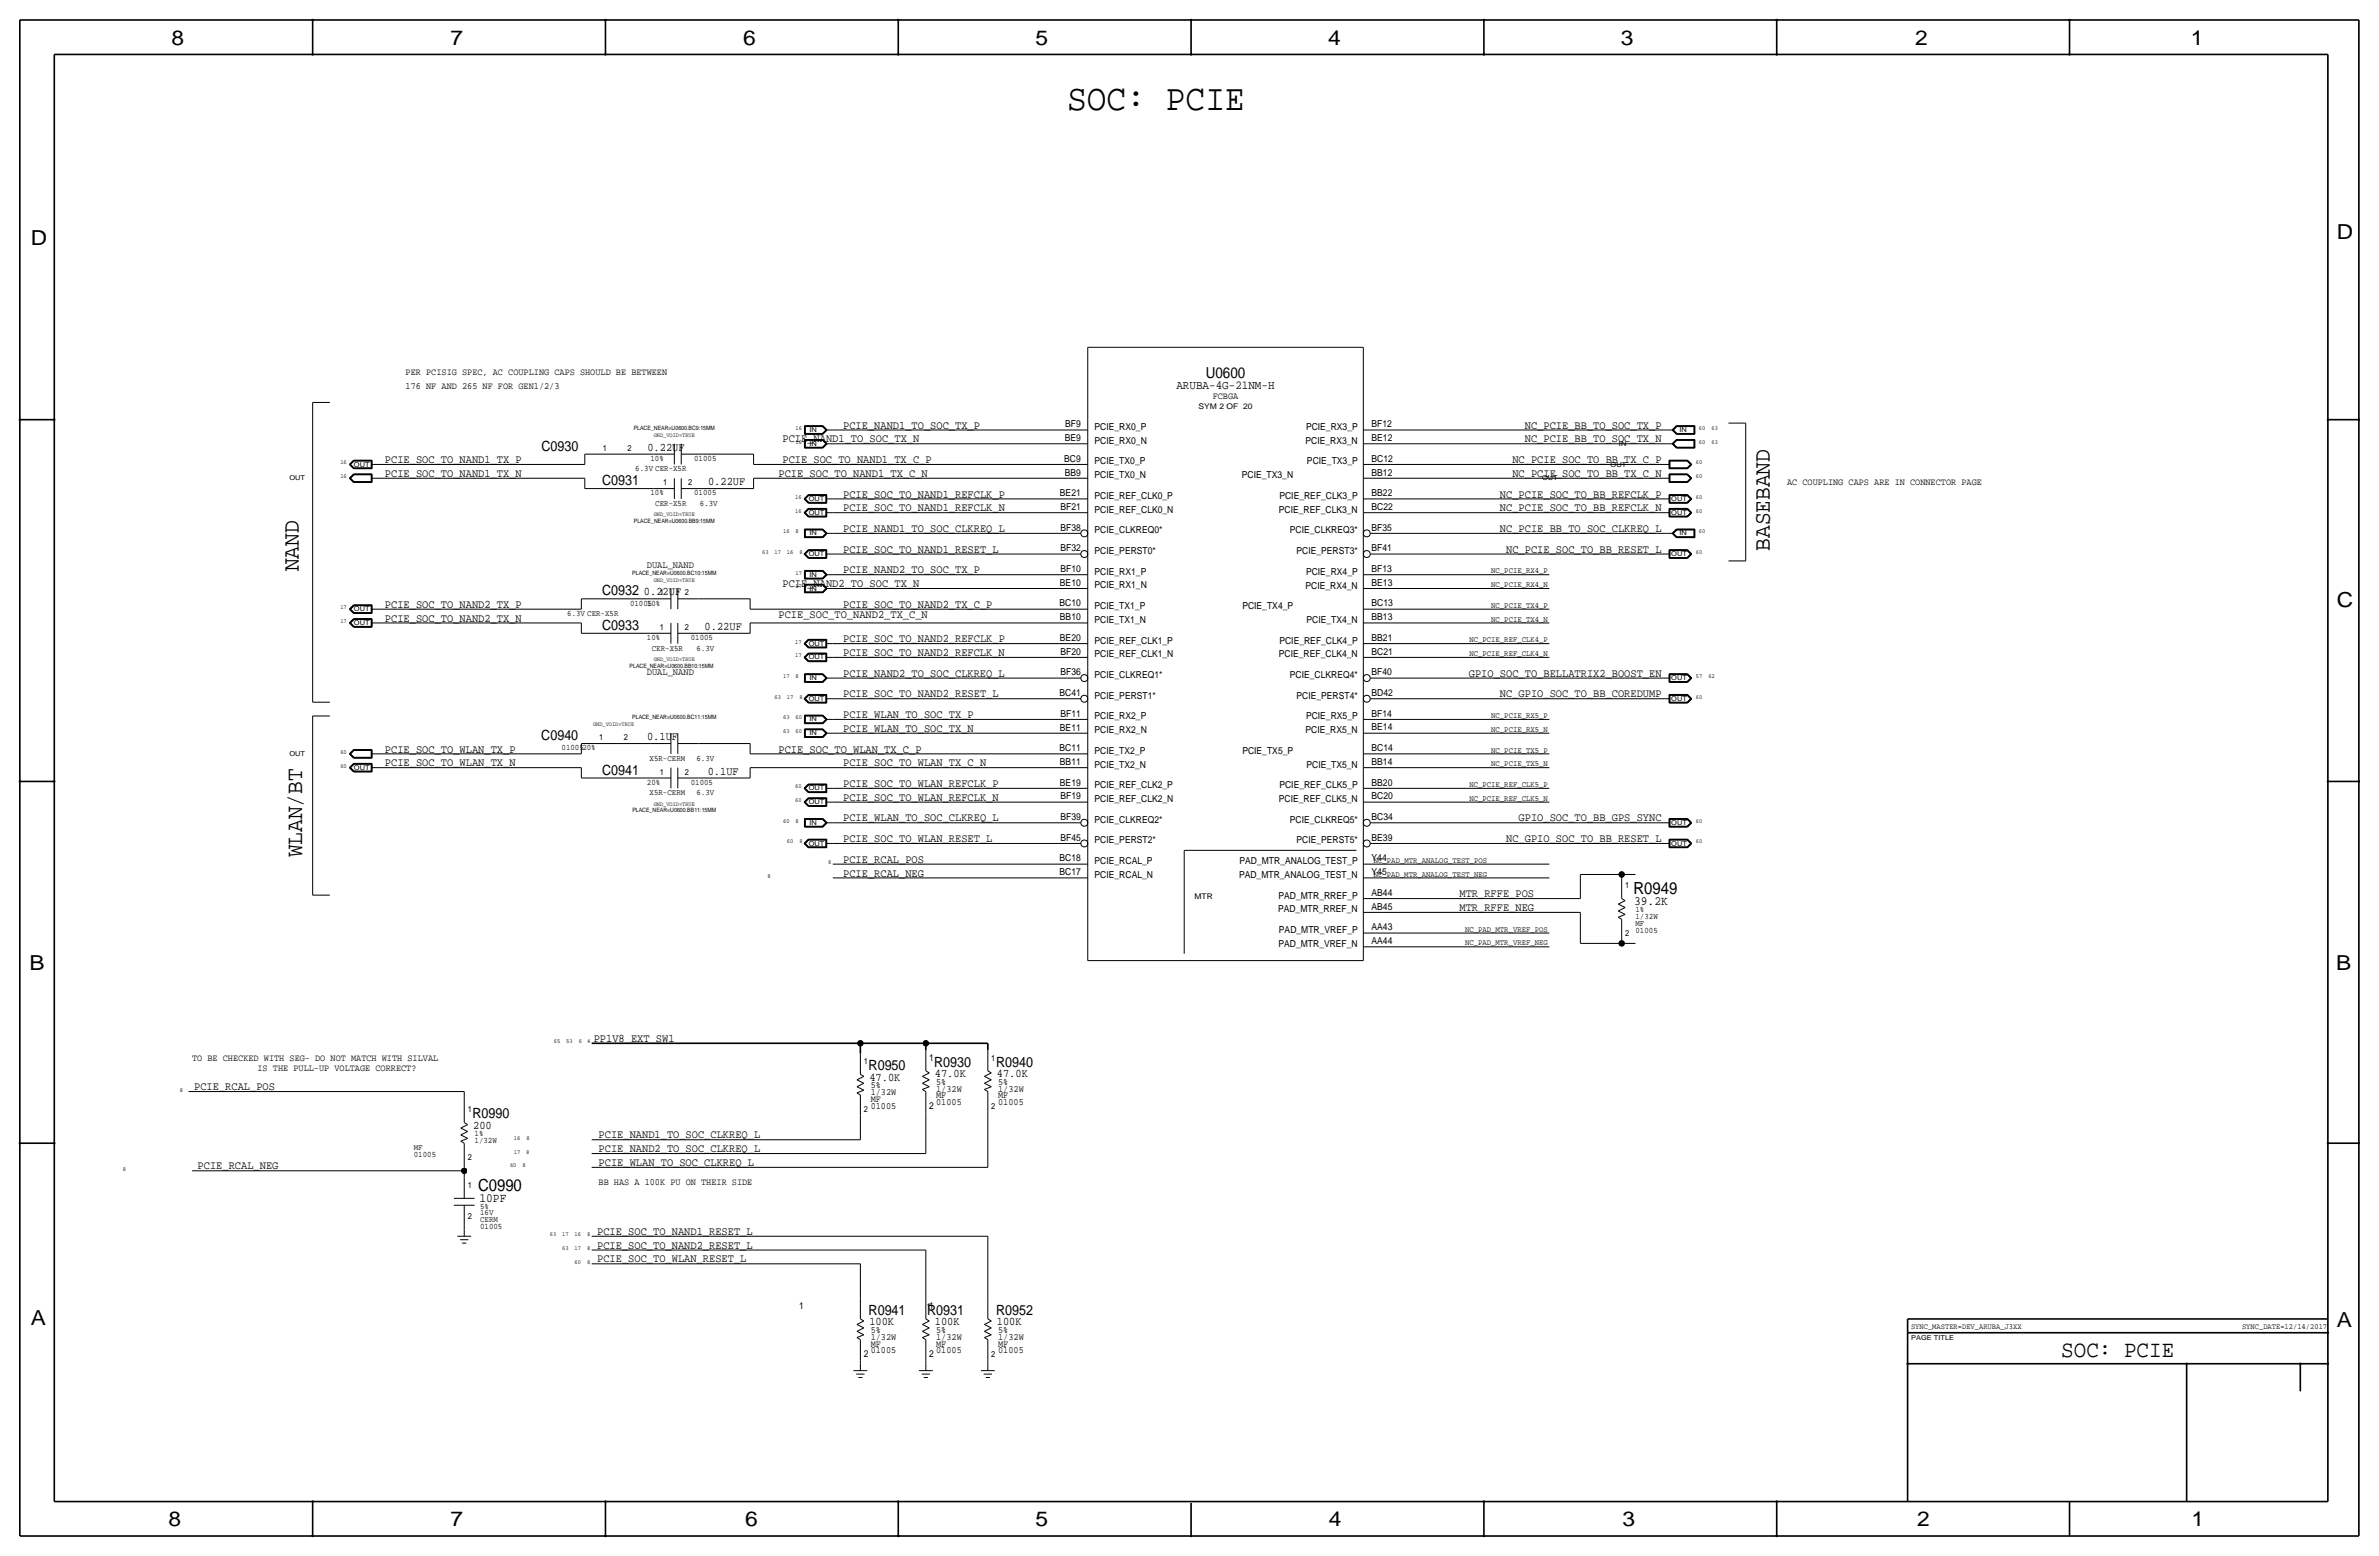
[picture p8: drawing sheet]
<svg xmlns="http://www.w3.org/2000/svg" width="877mm" height="574mm" viewBox="0 0 877 574" stroke-linecap="round" stroke-linejoin="round" font-family="sans-serif">
<defs><g id="words">
<text font-size="13.6" x="393.4" y="40.4">SOC: PCIE</text>
<g font-size="8.7">
<text x="652.5" y="202.9" transform="rotate(-90 652.5 202.9)">BASEBAND</text>
<text x="110.2" y="210.6" transform="rotate(-90 110.2 210.6)">NAND</text>
<text x="111.5" y="316" transform="rotate(-90 111.5 316)">WLAN/BT</text>
</g>
<text font-size="8.6" x="759.9" y="500.1">SOC: PCIE</text>
<g font-size="7.6">
<text x="63.2" y="16.5">8</text>
<text x="166.1" y="16.5">7</text>
<text x="274" y="16.5">6</text>
<text x="381.7" y="16.5">5</text>
<text x="489.7" y="16.5">4</text>
<text x="597.6" y="16.5">3</text>
<text x="706.1" y="16.5">2</text>
<text x="807.7" y="16.5">1</text>
<text x="861.5" y="88.1">D</text>
<text x="11.4" y="90.4">D</text>
<text x="861.5" y="223.8">C</text>
<text x="10.8" y="357.6">B</text>
<text x="861.3" y="357.4">B</text>
<text x="11.3" y="488.4">A</text>
<text x="861.5" y="489.2">A</text>
<text x="62.2" y="562.6">8</text>
<text x="166" y="562.6">7</text>
<text x="274.8" y="562.6">6</text>
<text x="381.7" y="562.6">5</text>
<text x="489.9" y="562.6">4</text>
<text x="598.1" y="562.6">3</text>
<text x="706.8" y="562.6">2</text>
<text x="807.9" y="562.6">1</text>
</g>
<g font-size="6.2">
<text x="602.2" y="329.7">R0949</text>
<text x="176.2" y="439.2">C0990</text>
</g>
<text font-size="5.6" x="444.5" y="139.4">U0600</text>
<g font-size="5.2">
<text x="199.6" y="166.1">C0930</text>
<text x="221.9" y="178.8">C0931</text>
<text x="221.9" y="219.5">C0932</text>
<text x="221.9" y="232.2">C0933</text>
<text x="199.6" y="272.8">C0940</text>
<text x="221.9" y="285.5">C0941</text>
<text x="320.2" y="394.5">R0950</text>
<text x="344.4" y="393.2">R0930</text>
<text x="367.2" y="393.2">R0940</text>
<text x="174.2" y="412.2">R0990</text>
<text x="320.2" y="484.6">R0941</text>
<text x="341.8" y="484.6">R0931</text>
<text x="367.2" y="484.6">R0952</text>
</g>
<g font-size="4.7">
<text x="602.4" y="333.5">39.2K</text>
<text x="176.7" y="443">10PF</text>
</g>
<text font-size="4.5" x="433.7" y="143.3">ARUBA-4G-21NM-H</text>
<g font-size="4.3">
<text x="310.8" y="158">PCIE_NAND1_TO_SOC_TX_P</text>
<text x="562.1" y="158">NC_PCIE_BB_TO_SOC_TX_P</text>
<text x="238.7" y="166.1">0.22UF</text>
<text x="288.5" y="163.1">PCIE_NAND1_TO_SOC_TX_N</text>
<text x="562.1" y="163.1">NC_PCIE_BB_TO_SOC_TX_N</text>
<text x="141.9" y="170.7">PCIE_SOC_TO_NAND1_TX_P</text>
<text x="288.5" y="170.7">PCIE_SOC_TO_NAND1_TX_C_P</text>
<text x="557.6" y="170.7">NC_PCIE_SOC_TO_BB_TX_C_P</text>
<text x="141.9" y="175.8">PCIE_SOC_TO_NAND1_TX_N</text>
<text x="261" y="178.8">0.22UF</text>
<text x="287" y="175.8">PCIE_SOC_TO_NAND1_TX_C_N</text>
<text x="557.6" y="175.8">NC_PCIE_SOC_TO_BB_TX_C_N</text>
<text x="310.8" y="183.4">PCIE_SOC_TO_NAND1_REFCLK_P</text>
<text x="553" y="183.4">NC_PCIE_SOC_TO_BB_REFCLK_P</text>
<text x="310.8" y="188.5">PCIE_SOC_TO_NAND1_REFCLK_N</text>
<text x="553" y="188.5">NC_PCIE_SOC_TO_BB_REFCLK_N</text>
<text x="310.8" y="196.1">PCIE_NAND1_TO_SOC_CLKREQ_L</text>
<text x="553" y="196.1">NC_PCIE_BB_TO_SOC_CLKREQ_L</text>
<text x="310.8" y="203.7">PCIE_SOC_TO_NAND1_RESET_L</text>
<text x="555.3" y="203.7">NC_PCIE_SOC_TO_BB_RESET_L</text>
<text x="310.8" y="211.3">PCIE_NAND2_TO_SOC_TX_P</text>
<text x="237.4" y="219.5">0.22UF</text>
<text x="288.5" y="216.4">PCIE_NAND2_TO_SOC_TX_N</text>
<text x="141.9" y="224">PCIE_SOC_TO_NAND2_TX_P</text>
<text x="287" y="227.8">PCIE_SOC_TO_NAND2_TX_C_N</text>
<text x="310.8" y="224">PCIE_SOC_TO_NAND2_TX_C_P</text>
<text x="141.9" y="229.1">PCIE_SOC_TO_NAND2_TX_N</text>
<text x="259.8" y="232.2">0.22UF</text>
<text x="310.8" y="236.7">PCIE_SOC_TO_NAND2_REFCLK_P</text>
<text x="310.8" y="241.8">PCIE_SOC_TO_NAND2_REFCLK_N</text>
<text x="310.8" y="249.4">PCIE_NAND2_TO_SOC_CLKREQ_L</text>
<text x="541.5" y="249.4">GPIO_SOC_TO_BELLATRIX2_BOOST_EN</text>
<text x="310.8" y="257.1">PCIE_SOC_TO_NAND2_RESET_L</text>
<text x="553" y="257.1">NC_GPIO_SOC_TO_BB_COREDUMP</text>
<text x="310.8" y="269.8">PCIE_WLAN_TO_SOC_TX_N</text>
<text x="310.8" y="264.7">PCIE_WLAN_TO_SOC_TX_P</text>
<text x="238.5" y="272.8">0.1UF</text>
<text x="141.9" y="277.4">PCIE_SOC_TO_WLAN_TX_P</text>
<text x="287" y="277.4">PCIE_SOC_TO_WLAN_TX_C_P</text>
<text x="141.9" y="282.4">PCIE_SOC_TO_WLAN_TX_N</text>
<text x="260.9" y="285.5">0.1UF</text>
<text x="310.8" y="282.5">PCIE_SOC_TO_WLAN_TX_C_N</text>
<text x="310.8" y="290.1">PCIE_SOC_TO_WLAN_REFCLK_P</text>
<text x="310.8" y="295.2">PCIE_SOC_TO_WLAN_REFCLK_N</text>
<text x="310.8" y="302.8">PCIE_WLAN_TO_SOC_CLKREQ_L</text>
<text x="559.9" y="302.8">GPIO_SOC_TO_BB_GPS_SYNC</text>
<text x="310.8" y="310.4">PCIE_SOC_TO_WLAN_RESET_L</text>
<text x="555.3" y="310.4">NC_GPIO_SOC_TO_BB_RESET_L</text>
<text x="310.8" y="323.1">PCIE_RCAL_NEG</text>
<text x="310.8" y="318">PCIE_RCAL_POS</text>
<text x="538.1" y="330.7">MTR_RFFE_POS</text>
<text x="538.1" y="335.8">MTR_RFFE_NEG</text>
<text x="218.9" y="384.1">PP1V8_EXT_SW1</text>
<text x="71.6" y="401.8">PCIE_RCAL_POS</text>
<text x="320.5" y="398.3">47.0K</text>
<text x="344.6" y="397">47.0K</text>
<text x="367.5" y="397">47.0K</text>
<text x="174.4" y="416.1">200</text>
<text x="220.7" y="419.6">PCIE_NAND1_TO_SOC_CLKREQ_L</text>
<text x="220.7" y="424.7">PCIE_NAND2_TO_SOC_CLKREQ_L</text>
<text x="72.8" y="431">PCIE_RCAL_NEG</text>
<text x="220.7" y="429.8">PCIE_WLAN_TO_SOC_CLKREQ_L</text>
<text x="220.2" y="455.2">PCIE_SOC_TO_NAND1_RESET_L</text>
<text x="220.2" y="460.3">PCIE_SOC_TO_NAND2_RESET_L</text>
<text x="220.2" y="465.3">PCIE_SOC_TO_WLAN_RESET_L</text>
<text x="320.5" y="488.4">100K</text>
<text x="344.6" y="488.4">100K</text>
<text x="367.5" y="488.4">100K</text>
</g>
<g font-size="3.6">
<text x="238.5" y="209.3">DUAL_NAND</text>
<text x="238.5" y="248.7">DUAL_NAND</text>
</g>
<g font-size="3.5">
<text x="149.6" y="143.3">176 NF AND 265 NF FOR GEN1/2/3</text>
<text x="149.6" y="138.2">PER PCISIG SPEC, AC COUPLING CAPS SHOULD BE BETWEEN</text>
<text x="447.1" y="147.1">FCBGA</text>
<text x="392.7" y="157.5">BF9</text>
<text x="403.6" y="158.5">PCIE_RX0_P</text>
<text x="481.5" y="158.5">PCIE_RX3_P</text>
<text x="505.7" y="157.5">BF12</text>
<text x="392.5" y="162.6">BE9</text>
<text x="403.6" y="163.6">PCIE_RX0_N</text>
<text x="481.3" y="163.6">PCIE_RX3_N</text>
<text x="505.7" y="162.6">BE12</text>
<text x="392.3" y="170.2">BC9</text>
<text x="403.6" y="171.2">PCIE_TX0_P</text>
<text x="481.8" y="171.2">PCIE_TX3_P</text>
<text x="505.7" y="170.2">BC12</text>
<text x="392.5" y="175.3">BB9</text>
<text x="403.6" y="176.3">PCIE_TX0_N</text>
<text x="457.9" y="176.3">PCIE_TX3_N</text>
<text x="505.7" y="175.3">BB12</text>
<text x="658.8" y="178.8">AC COUPLING CAPS ARE IN CONNECTOR PAGE</text>
<text x="390.8" y="182.9">BE21</text>
<text x="403.6" y="183.9">PCIE_REF_CLK0_P</text>
<text x="471.7" y="183.9">PCIE_REF_CLK3_P</text>
<text x="505.7" y="182.9">BB22</text>
<text x="390.9" y="188">BF21</text>
<text x="403.6" y="189">PCIE_REF_CLK0_N</text>
<text x="471.5" y="189">PCIE_REF_CLK3_N</text>
<text x="505.7" y="188">BC22</text>
<text x="390.9" y="195.6">BF38</text>
<text x="403.6" y="196.6">PCIE_CLKREQ0*</text>
<text x="475.5" y="196.6">PCIE_CLKREQ3*</text>
<text x="505.7" y="195.6">BF35</text>
<text x="390.9" y="203.2">BF32</text>
<text x="505.7" y="203.2">BF41</text>
<text x="403.6" y="204.2">PCIE_PERST0*</text>
<text x="478" y="204.2">PCIE_PERST3*</text>
<text x="390.8" y="215.9">BE10</text>
<text x="390.9" y="210.8">BF10</text>
<text x="403.6" y="211.8">PCIE_RX1_P</text>
<text x="481.5" y="211.8">PCIE_RX4_P</text>
<text x="505.7" y="210.8">BF13</text>
<text x="505.7" y="215.9">BE13</text>
<text x="403.6" y="216.9">PCIE_RX1_N</text>
<text x="481.3" y="216.9">PCIE_RX4_N</text>
<text x="390.6" y="223.5">BC10</text>
<text x="403.6" y="224.5">PCIE_TX1_P</text>
<text x="458" y="224.5">PCIE_TX4_P</text>
<text x="505.7" y="223.5">BC13</text>
<text x="390.8" y="228.6">BB10</text>
<text x="403.6" y="229.6">PCIE_TX1_N</text>
<text x="481.7" y="229.6">PCIE_TX4_N</text>
<text x="505.7" y="228.6">BB13</text>
<text x="390.8" y="236.2">BE20</text>
<text x="403.6" y="237.2">PCIE_REF_CLK1_P</text>
<text x="471.7" y="237.2">PCIE_REF_CLK4_P</text>
<text x="505.7" y="236.2">BB21</text>
<text x="390.9" y="241.3">BF20</text>
<text x="403.6" y="242.3">PCIE_REF_CLK1_N</text>
<text x="471.5" y="242.3">PCIE_REF_CLK4_N</text>
<text x="505.7" y="241.3">BC21</text>
<text x="390.9" y="248.9">BF36</text>
<text x="403.6" y="249.9">PCIE_CLKREQ1*</text>
<text x="475.5" y="249.9">PCIE_CLKREQ4*</text>
<text x="505.7" y="248.9">BF40</text>
<text x="390.6" y="256.6">BC41</text>
<text x="403.6" y="257.5">PCIE_PERST1*</text>
<text x="478" y="257.6">PCIE_PERST4*</text>
<text x="505.7" y="256.6">BD42</text>
<text x="390.8" y="269.3">BE11</text>
<text x="390.9" y="264.2">BF11</text>
<text x="403.6" y="265.2">PCIE_RX2_P</text>
<text x="481.5" y="265.2">PCIE_RX5_P</text>
<text x="505.7" y="264.2">BF14</text>
<text x="505.7" y="269.3">BE14</text>
<text x="403.6" y="270.2">PCIE_RX2_N</text>
<text x="481.3" y="270.3">PCIE_RX5_N</text>
<text x="390.6" y="276.9">BC11</text>
<text x="390.8" y="281.9">BB11</text>
<text x="403.6" y="277.9">PCIE_TX2_P</text>
<text x="458" y="277.9">PCIE_TX5_P</text>
<text x="505.7" y="276.9">BC14</text>
<text x="505.7" y="281.9">BB14</text>
<text x="403.6" y="282.9">PCIE_TX2_N</text>
<text x="481.7" y="283">PCIE_TX5_N</text>
<text x="390.8" y="289.6">BE19</text>
<text x="403.6" y="290.6">PCIE_REF_CLK2_P</text>
<text x="471.7" y="290.6">PCIE_REF_CLK5_P</text>
<text x="505.7" y="289.6">BB20</text>
<text x="390.9" y="294.7">BF19</text>
<text x="403.6" y="295.6">PCIE_REF_CLK2_N</text>
<text x="471.5" y="295.7">PCIE_REF_CLK5_N</text>
<text x="505.7" y="294.7">BC20</text>
<text x="390.9" y="302.3">BF39</text>
<text x="403.6" y="303.3">PCIE_CLKREQ2*</text>
<text x="475.5" y="303.3">PCIE_CLKREQ5*</text>
<text x="505.7" y="302.3">BC34</text>
<text x="390.9" y="309.9">BF45</text>
<text x="403.6" y="310.9">PCIE_PERST2*</text>
<text x="478" y="310.9">PCIE_PERST5*</text>
<text x="505.7" y="309.9">BE39</text>
<text x="390.6" y="317.5">BC18</text>
<text x="505.7" y="317.5">Y44</text>
<text x="390.6" y="322.6">BC17</text>
<text x="403.6" y="323.6">PCIE_RCAL_N</text>
<text x="403.6" y="318.5">PCIE_RCAL_P</text>
<text x="456.8" y="323.6">PAD_MTR_ANALOG_TEST_N</text>
<text x="457" y="318.5">PAD_MTR_ANALOG_TEST_P</text>
<text x="505.7" y="322.6">Y45</text>
<text x="471.3" y="331.2">PAD_MTR_RREF_P</text>
<text x="505.7" y="330.2">AB44</text>
<text x="505.7" y="335.3">AB45</text>
<text x="471.2" y="336.3">PAD_MTR_RREF_N</text>
<text x="471.5" y="343.9">PAD_MTR_VREF_P</text>
<text x="505.7" y="342.9">AA43</text>
<text x="471.3" y="349">PAD_MTR_VREF_N</text>
<text x="505.7" y="348">AA44</text>
<text x="70.8" y="390.9">TO BE CHECKED WITH SEG- DO NOT MATCH WITH SILVAL</text>
<text x="94.9" y="394.7">IS THE PULL-UP VOLTAGE CORRECT?</text>
<text x="342.6" y="390.9">1</text>
<text x="321" y="401.1">5%</text>
<text x="345.1" y="399.8">5%</text>
<text x="368" y="399.8">5%</text>
<text x="321" y="403.6">1/32W</text>
<text x="321" y="406.1">MF</text>
<text x="345.1" y="402.3">1/32W</text>
<text x="345.1" y="404.9">MF</text>
<text x="345.1" y="407.4">01005</text>
<text x="368" y="407.4">01005</text>
<text x="368" y="404.9">MF</text>
<text x="368" y="402.3">1/32W</text>
<text x="321" y="408.7">01005</text>
<text x="342.6" y="408.7">2</text>
<text x="220.7" y="436.6">BB HAS A 100K PU ON THEIR SIDE</text>
<text x="294.6" y="482.3">1</text>
<text x="342.6" y="482.3">1</text>
<text x="321" y="491.2">5%</text>
<text x="345.1" y="491.2">5%</text>
<text x="368" y="491.2">5%</text>
<text x="321" y="496.3">MF</text>
<text x="321" y="493.8">1/32W</text>
<text x="345.1" y="496.3">MF</text>
<text x="345.1" y="493.8">1/32W</text>
<text x="368" y="493.8">1/32W</text>
<text x="368" y="496.3">MF</text>
<text x="318.5" y="500.1">2</text>
<text x="321" y="498.9">01005</text>
<text x="342.6" y="500.1">2</text>
<text x="345.1" y="498.9">01005</text>
<text x="368" y="498.9">01005</text>
</g>
<g font-size="3.1">
<text x="222.2" y="166.1">1</text>
<text x="231.3" y="166.1">2</text>
<text x="234.2" y="173.7">6.3V CER-X5R</text>
<text x="239.8" y="169.9">10%</text>
<text x="255.9" y="169.9">01005</text>
<text x="244.5" y="178.8">1</text>
<text x="253.7" y="178.8">2</text>
<text x="239.8" y="182.6">10%</text>
<text x="255.9" y="182.6">01005</text>
<text x="241.6" y="186.4">CER-X5R</text>
<text x="258" y="186.4">6.3V</text>
<text x="243.3" y="219.5">1</text>
<text x="252.4" y="219.5">2</text>
<text x="209.1" y="227.1">6.3V CER-X5R</text>
<text x="232.3" y="223.3">01005</text>
<text x="238.5" y="223.3">10%</text>
<text x="243.3" y="232.2">1</text>
<text x="252.4" y="232.2">2</text>
<text x="238.5" y="236">10%</text>
<text x="240.3" y="239.8">CER-X5R</text>
<text x="254.7" y="236">01005</text>
<text x="256.7" y="239.8">6.3V</text>
<text x="220.9" y="272.8">1</text>
<text x="230" y="272.8">2</text>
<text x="207" y="276.6">0100520%</text>
<text x="239.5" y="280.4">X5R-CERM</text>
<text x="256.7" y="280.4">6.3V</text>
<text x="243.3" y="285.5">1</text>
<text x="252.4" y="285.5">2</text>
<text x="238.5" y="289.3">20%</text>
<text x="239.5" y="293.1">X5R-CERM</text>
<text x="254.7" y="289.3">01005</text>
<text x="256.7" y="293.1">6.3V</text>
<text x="599.1" y="327.4">1</text>
<text x="602.9" y="341.4">MF</text>
<text x="602.9" y="338.8">1/32W</text>
<text x="602.9" y="336.3">1%</text>
<text x="599.1" y="345.2">2</text>
<text x="602.9" y="343.9">01005</text>
<text x="318.5" y="392.2">1</text>
<text x="365.5" y="390.9">1</text>
<text x="172.4" y="410">1</text>
<text x="318.5" y="410">2</text>
<text x="365.5" y="408.7">2</text>
<text x="175" y="418.8">1%</text>
<text x="152.6" y="423.9">MF</text>
<text x="175" y="421.4">1/32W</text>
<text x="152.6" y="426.5">01005</text>
<text x="172.4" y="427.7">2</text>
<text x="172.4" y="437.9">1</text>
<text x="172.4" y="449.3">2</text>
<text x="177" y="447.8">16V</text>
<text x="177" y="445.5">5%</text>
<text x="177" y="450.3">CERM</text>
<text x="177" y="452.9">01005</text>
<text x="341.6" y="482.3">1</text>
<text x="365.5" y="500.1">2</text>
</g>
<g font-size="3">
<text x="549.8" y="211.3">NC_PCIE_RX4_P</text>
<text x="549.8" y="216.4">NC_PCIE_RX4_N</text>
<text x="549.8" y="224">NC_PCIE_TX4_P</text>
<text x="549.8" y="229.1">NC_PCIE_TX4_N</text>
<text x="541.7" y="236.7">NC_PCIE_REF_CLK4_P</text>
<text x="541.7" y="241.8">NC_PCIE_REF_CLK4_N</text>
<text x="549.8" y="264.7">NC_PCIE_RX5_P</text>
<text x="549.8" y="269.7">NC_PCIE_RX5_N</text>
<text x="549.8" y="277.4">NC_PCIE_TX5_P</text>
<text x="549.8" y="282.4">NC_PCIE_TX5_N</text>
<text x="541.7" y="290.1">NC_PCIE_REF_CLK5_P</text>
<text x="541.7" y="295.1">NC_PCIE_REF_CLK5_N</text>
<text x="506.5" y="323.1">NC_PAD_MTR_ANALOG_TEST_NEG</text>
<text x="506.5" y="318">NC_PAD_MTR_ANALOG_TEST_POS</text>
<text x="540.1" y="343.4">NC_PAD_MTR_VREF_POS</text>
<text x="540.1" y="348.5">NC_PAD_MTR_VREF_NEG</text>
</g>
<g font-size="2.9">
<text x="441.8" y="150.9">SYM 2 OF 20</text>
<text x="440.4" y="331.2">MTR</text>
<text x="704.5" y="490">SYNC_MASTER=DEV_ARUBA_J3XX</text>
<text x="826.6" y="490">SYNC_DATE=12/14/2017</text>
</g>
<g font-size="2.5">
<text x="298.4" y="159.3">IN</text>
<text x="619.2" y="159.3">IN</text>
<text x="298.4" y="164.3">IN</text>
<text x="596.9" y="164.3">IN</text>
<text x="130.5" y="172">OUT</text>
<text x="593.8" y="172">OUT</text>
<text x="106.7" y="177">OUT</text>
<text x="568.5" y="177">OUT</text>
<text x="298.1" y="184.7">OUT</text>
<text x="616.2" y="184.7">OUT</text>
<text x="298.1" y="189.7">OUT</text>
<text x="616.2" y="189.7">OUT</text>
<text x="298.4" y="197.4">IN</text>
<text x="619.2" y="197.4">IN</text>
<text x="298.1" y="205">OUT</text>
<text x="616.2" y="205">OUT</text>
<text x="298.4" y="212.6">IN</text>
<text x="298.4" y="217.7">IN</text>
<text x="130.5" y="225.3">OUT</text>
<text x="130.5" y="230.4">OUT</text>
<text x="298.1" y="238">OUT</text>
<text x="298.1" y="243.1">OUT</text>
<text x="298.4" y="250.7">IN</text>
<text x="616.2" y="250.7">OUT</text>
<text x="298.1" y="258.3">OUT</text>
<text x="616.2" y="258.3">OUT</text>
<text x="298.4" y="265.9">IN</text>
<text x="298.4" y="271">IN</text>
<text x="106.7" y="278.6">OUT</text>
<text x="130.5" y="283.7">OUT</text>
<text x="298.1" y="291.3">OUT</text>
<text x="298.1" y="296.4">OUT</text>
<text x="298.4" y="304">IN</text>
<text x="616.2" y="304">OUT</text>
<text x="298.1" y="311.7">OUT</text>
<text x="616.2" y="311.7">OUT</text>
<text x="704.5" y="493.8">PAGE TITLE</text>
</g>
<g font-size="2.3">
<text x="293.3" y="158.5">16</text>
<text x="626.4" y="158.5">60</text>
<text x="630.9" y="158.5">63</text>
<text x="293.3" y="163.6">16</text>
<text x="626.4" y="163.6">60</text>
<text x="630.9" y="163.6">63</text>
<text x="125.5" y="171.2">16</text>
<text x="625.2" y="171.2">60</text>
<text x="125.5" y="176.3">16</text>
<text x="625.2" y="176.3">60</text>
<text x="293.1" y="183.9">16</text>
<text x="625.2" y="183.9">60</text>
<text x="293.1" y="189">16</text>
<text x="625.2" y="189">60</text>
<text x="288.7" y="196.6">16</text>
<text x="293.3" y="196.6">8</text>
<text x="626.4" y="196.6">60</text>
<text x="281" y="204.2">63</text>
<text x="285.5" y="204.2">17</text>
<text x="290.1" y="204.2">16</text>
<text x="294.7" y="204.2">8</text>
<text x="625.2" y="204.2">60</text>
<text x="293.3" y="211.8">17</text>
<text x="293.3" y="216.9">17</text>
<text x="125.5" y="224.5">17</text>
<text x="125.5" y="229.6">17</text>
<text x="293.1" y="237.2">17</text>
<text x="293.1" y="242.3">17</text>
<text x="288.7" y="249.9">17</text>
<text x="293.3" y="249.9">8</text>
<text x="625.2" y="249.9">57</text>
<text x="629.8" y="249.9">62</text>
<text x="285.5" y="257.6">63</text>
<text x="290.1" y="257.6">17</text>
<text x="294.7" y="257.6">8</text>
<text x="625.2" y="257.6">60</text>
<text x="288.7" y="265.2">63</text>
<text x="293.3" y="265.2">60</text>
<text x="288.7" y="270.3">63</text>
<text x="293.3" y="270.3">60</text>
<text x="125.5" y="277.9">60</text>
<text x="125.5" y="283">60</text>
<text x="293.1" y="290.6">60</text>
<text x="293.1" y="295.7">60</text>
<text x="288.7" y="303.3">60</text>
<text x="293.3" y="303.3">8</text>
<text x="625.2" y="303.3">60</text>
<text x="290.1" y="310.9">60</text>
<text x="294.7" y="310.9">8</text>
<text x="625.2" y="310.9">60</text>
<text x="282.9" y="323.6">8</text>
<text x="305.3" y="318.5">8</text>
<text x="204.2" y="384.6">65</text>
<text x="208.8" y="384.6">53</text>
<text x="213.4" y="384.6">6</text>
<text x="216.4" y="384.6">4</text>
<text x="66.3" y="402.3">8</text>
<text x="189.5" y="425.2">17</text>
<text x="189.5" y="420.1">16</text>
<text x="194" y="425.2">8</text>
<text x="194.1" y="420.1">8</text>
<text x="45.3" y="431.5">8</text>
<text x="188" y="430.3">60</text>
<text x="192.6" y="430.3">8</text>
<text x="202.7" y="455.7">63</text>
<text x="207.3" y="455.7">17</text>
<text x="211.8" y="455.7">16</text>
<text x="216.4" y="455.7">8</text>
<text x="207.3" y="460.8">63</text>
<text x="211.8" y="460.8">17</text>
<text x="216.4" y="460.8">8</text>
<text x="211.8" y="465.8">60</text>
<text x="216.4" y="465.8">8</text>
</g>
<g font-size="2.2">
<text x="233.6" y="158.5">PLACE_NEAR=U0600.BC9:15MM</text>
<text x="241" y="161">GND_VOID=TRUE</text>
<text x="241" y="190.2">GND_VOID=TRUE</text>
<text x="233.7" y="192.8">PLACE_NEAR=U0600.BB9:15MM</text>
<text x="233.1" y="211.8">PLACE_NEAR=U0600.BC10:15MM</text>
<text x="241" y="214.4">GND_VOID=TRUE</text>
<text x="241" y="243.6">GND_VOID=TRUE</text>
<text x="232.1" y="246.1">PLACE_NEAR=U0600.BB10:15MM</text>
<text x="218.7" y="267.7">GND_VOID=TRUE</text>
<text x="233.1" y="265.2">PLACE_NEAR=U0600.BC11:15MM</text>
<text x="233.1" y="299.5">PLACE_NEAR=U0600.BB11:15MM</text>
<text x="241" y="296.9">GND_VOID=TRUE</text>
</g>
</g></defs>
<g fill="none" stroke="#000" stroke-width=".6" stroke-linecap="butt">
<path d="M7.3 7.4v558.8zM7.3 7.4h862.3zM115.3 7.4v12.7zM223.2 7.4v12.7zM331.2 7.4v12.7zM439.1 7.4v12.7zM547.1 7.4v12.7zM655 7.4v12.7zM763 7.4v12.7zM869.6 7.4v558.8zM20 20.1v533.4zM20 20.1h838.2z"/>
<path d="M858.2 20.1v533.4zM7.3 154.7h12.7zM858.2 154.7h11.4zM7.3 288h12.7zM858.2 288h11.4zM218.1 384.6h99.1zM317.2 384.6v3.8zM317.2 384.6h24.1zM341.3 384.6h22.9zM341.3 384.6v2.5zM364.2 384.6v2.5zM7.3 421.4h12.7z"/>
<path d="M858.2 421.4h11.4zM703.3 491.2h154.9zM703.3 486.2v5zM703.3 486.2h154.9zM703.3 491.2v62.3zM703.3 502.7h154.9zM806.1 502.7v50.8zM848.1 502.7v10.1zM20 553.5h838.2zM115.3 553.5v12.7zM223.2 553.5v12.7zM331.2 553.5v12.7z"/>
<path d="M439.1 554v12.2zM547.1 553.5v12.7zM655 553.5v12.7zM763 553.5v12.7zM7.3 566.2h862.3z"/>
</g>
<g fill="none" stroke="#000" stroke-width=".37">
<path d="M401 128h101.6zM401 128v226.1zM502.6 128v226.1zM115.3 148.3h6.3zM115.3 148.3v110.5zM296.6 156.9v3.2zM296.6 156.9h6.8zM296.7 157h6.6zM296.7 157v3zM296.7 160h6.6zM296.8 157.1v2.8zM296.8 159.9h6.5z"/>
<path d="M296.8 157.1h6.5zM296.9 157.2h6.3zM296.9 157.2v2.6zM296.9 159.8h6.3zM303.2 157.2l1.3 1.3zM303.3 159.9l1.3-1.4zM303.3 157.1l1.3 1.4zM303.3 160l1.5-1.5zM303.3 157l1.5 1.5zM303.4 156.9l1.6 1.6zM304.5 158.5h2.5zM304.5 158.5l-1.3 1.3z"/>
<path d="M307 158.5h86.4zM393.4 158.5h7.6zM502.6 158.5h7.6zM510.2 158.5h104.2zM614.4 158.5h2.5zM616.5 158.5l1.5 1.6zM616.6 158.5l1.5-1.5zM616.6 158.5l1.5 1.5zM616.8 158.5l1.3-1.4zM616.8 158.5l1.3 1.4zM616.9 158.5l1.3 1.3zM616.9 158.5l1.3-1.3z"/>
<path d="M618 156.9h6.8zM618 156.9l-1.5 1.6zM618.1 160h6.6zM618.1 157h6.6zM618.1 159.9h6.5zM618.1 157.1h6.5zM618.2 157.2h6.3zM618.2 159.8h6.3zM624.5 157.2v2.6zM624.6 157.1v2.8zM624.7 157v3zM624.8 156.9v3.2z"/>
<path d="M637.2 156h6.4zM643.6 156v50.8zM128.8 176.3l1.6 1.5zM128.8 171.2l1.6 1.6zM128.8 176.3l1.6-1.6zM128.8 171.2l1.6-1.6zM128.9 176.3l1.5-1.5zM128.9 171.2l1.5-1.5zM128.9 176.3l1.5 1.5zM128.9 171.2l1.5 1.5zM129.1 176.3l1.4-1.4zM129.1 171.2l1.4-1.4z"/>
<path d="M129.1 176.3l1.4 1.3zM129.1 171.2l1.4 1.4zM129.2 176.3l1.3-1.3zM129.2 171.2l1.3-1.3zM129.2 176.3l1.3 1.2zM129.2 171.2l1.3 1.3zM130.4 177.8h6.8zM130.4 172.8h6.8zM130.4 174.7h6.8zM130.4 169.6h6.8zM130.4 177.8h6.7zM130.4 172.7h6.7z"/>
<path d="M130.4 174.8h6.7zM130.4 169.7h6.7zM130.5 174.9h6.5zM130.5 169.8h6.5zM130.5 177.6h6.5zM130.5 172.6h6.5zM130.5 175h6.4zM130.5 177.5h6.4zM130.5 169.9h6.4zM130.5 172.5h6.4zM136.9 176.3h2.5zM136.9 171.2h2.5z"/>
<path d="M136.9 175v2.5zM136.9 169.9v2.6zM137 174.9v2.7zM137 169.8v2.8zM137.1 174.8v2.9zM137.1 169.7v3zM137.2 174.7v3.2zM137.2 169.6v3.2zM139.4 176.3h76.2zM139.4 171.2h76.2zM215.6 176.3v3.8zM215.6 167.4h25.4z"/>
<path d="M215.6 167.4v3.8zM241 167.4h7.6zM248.6 176.3v7.6zM248.6 163.6v7.6zM251.2 176.3v7.6zM251.2 163.6v7.6zM251.2 167.4h7.6zM258.8 167.4h19zM277.8 171.2h115.6zM277.8 167.4v3.8zM277.8 176.3v3.8zM277.8 176.3h115.6z"/>
<path d="M296.6 162v3.2zM296.6 165.1h6.8zM296.6 160.1h6.8zM296.6 162h6.8zM296.7 162.1h6.6zM296.7 162.1v2.9zM296.7 165.1h6.6zM296.8 162.2v2.7zM296.8 164.9h6.5zM296.8 162.2h6.5zM296.9 162.3h6.3zM296.9 162.3v2.5z"/>
<path d="M296.9 164.8h6.3zM303.2 162.3l1.3 1.3zM303.2 164.8l1.3-1.2zM303.3 164.9l1.3-1.3zM303.3 162.2l1.3 1.4zM303.3 165.1l1.5-1.5zM303.3 162.1l1.5 1.5zM303.4 162l1.6 1.6zM303.4 165.1l1.6-1.5zM303.4 160.1l1.6-1.6zM304.5 163.6h2.5zM307 163.6h86.4z"/>
<path d="M393.4 176.3h7.6zM393.4 171.2h7.6zM393.4 163.6h7.6zM502.6 163.6h7.6zM502.6 171.2h7.6zM502.6 176.3h7.6zM510.2 176.3h102.9zM510.2 171.2h102.9zM510.2 163.6h104.2zM613.1 171.2h2.5zM613.1 176.3h2.5zM614.4 163.6h2.5z"/>
<path d="M615.3 172.8h6.8zM615.3 169.6v3.2zM615.3 177.8h6.8zM615.3 174.7v3.2zM615.3 169.6h6.8zM615.3 174.7h6.8zM615.4 169.7h6.7zM615.4 174.8h6.7zM615.4 169.7v3zM615.4 172.7h6.7zM615.4 174.8v2.9zM615.4 177.8h6.7z"/>
<path d="M615.5 169.8h6.5zM615.5 174.9h6.5zM615.5 169.8v2.8zM615.5 172.6h6.5zM615.5 174.9v2.7zM615.5 177.6h6.5zM615.6 169.9h6.4zM615.6 175h6.4zM615.6 169.9v2.6zM615.6 172.5h6.4zM615.6 175v2.5zM615.6 177.5h6.4z"/>
<path d="M616.5 163.6l1.5 1.5zM616.6 163.6l1.5-1.5zM616.6 163.6l1.5 1.5zM616.8 163.6l1.3-1.4zM616.8 163.6l1.3 1.3zM616.9 163.6l1.3 1.2zM616.9 163.6l1.3-1.3zM618 162h6.8zM618 162l-1.5 1.6zM618 165.1h6.8zM618 160.1h6.8zM618.1 165.1h6.6z"/>
<path d="M618.1 162.1h6.6zM618.1 164.9h6.5zM618.1 162.2h6.5zM618.2 162.3h6.3zM618.2 164.8h6.3zM622 169.9l1.3 1.3zM622 175l1.3 1.3zM622 172.5l1.3-1.3zM622 177.5l1.3-1.2zM622 172.6l1.4-1.4zM622 177.6l1.4-1.3zM622 169.8l1.4 1.4z"/>
<path d="M622 174.9l1.4 1.4zM622.1 172.7l1.5-1.5zM622.1 177.8l1.5-1.5zM622.1 169.7l1.5 1.5zM622.1 174.8l1.5 1.5zM622.1 169.6l1.6 1.6zM622.1 174.7l1.6 1.6zM622.1 172.8l1.6-1.6zM623.7 176.3l-1.6 1.5zM624.5 162.3v2.5zM624.6 162.2v2.7zM624.7 162.1v2.9z"/>
<path d="M624.8 162v3.2zM215.6 180.1h25.4zM241 180.1h7.6zM251.2 180.1h7.6zM258.8 180.1h19zM296.4 189l1.6 1.5zM296.4 183.9l1.6 1.6zM296.4 189l1.6-1.6zM296.4 183.9l1.6-1.6zM296.6 195v3.2zM296.6 198.2h6.8zM296.6 189l1.4-1.5z"/>
<path d="M296.6 183.9l1.4-1.5zM296.6 195h6.8zM296.6 189l1.4 1.5zM296.6 183.9l1.4 1.5zM296.7 195.1h6.6zM296.7 195.1v3zM296.7 198.1h6.6zM296.7 189l1.4-1.4zM296.7 183.9l1.4-1.4zM296.7 189l1.4 1.3zM296.7 183.9l1.4 1.4zM296.8 195.2v2.8z"/>
<path d="M296.8 198h6.5zM296.8 195.2h6.5zM296.9 189l1.2 1.2zM296.9 183.9l1.2 1.3zM296.9 195.3h6.3zM296.9 195.3v2.6zM296.9 197.9h6.3zM296.9 189l1.2-1.3zM298 187.4h6.8zM298 182.3h6.8zM298 190.5h6.8zM298 185.5h6.8z"/>
<path d="M298 190.5h6.7zM298 185.4h6.7zM298 187.5h6.7zM298 182.4h6.7zM298.1 187.6h6.5zM298.1 182.5h6.5zM298.1 190.3h6.5zM298.1 185.3h6.5zM298.1 190.2h6.4zM298.1 185.2h6.4zM298.1 187.7h6.4zM298.1 182.6h6.4z"/>
<path d="M298.1 182.6l-1.2 1.3zM303.2 195.3l1.3 1.3zM303.2 197.9l1.3-1.3zM303.3 198l1.3-1.4zM303.3 195.2l1.3 1.4zM303.3 198.1l1.5-1.5zM303.3 195.1l1.5 1.5zM303.4 195l1.6 1.6zM303.4 198.2l1.6-1.6zM304.5 187.7v2.5zM304.5 182.6v2.6zM304.5 196.6h2.5z"/>
<path d="M304.5 189h2.5zM304.5 183.9h2.5zM304.6 187.6v2.7zM304.6 182.5v2.8zM304.7 187.5v2.9zM304.7 182.4v3zM304.8 187.4v3.2zM304.8 182.3v3.2zM307 183.9h86.4zM307 196.6h86.4zM307 189h86.4zM393.4 189h7.6z"/>
<path d="M393.4 196.6h5.1zM393.4 183.9h7.6zM502.6 189h7.6zM502.6 183.9h7.6zM505.2 196.6h5zM510.2 183.9h102.9zM510.2 189h102.9zM510.2 196.6h104.2zM613.1 183.9h2.5zM613.1 189h2.5zM614.4 196.6h2.5zM615.3 185.5h6.8z"/>
<path d="M615.3 182.3v3.2zM615.3 190.5h6.8zM615.3 187.4v3.2zM615.3 182.3h6.8zM615.3 187.4h6.8zM615.4 182.4h6.7zM615.4 187.5h6.7zM615.4 182.4v3zM615.4 185.4h6.7zM615.4 187.5v2.9zM615.4 190.5h6.7zM615.5 182.5h6.5z"/>
<path d="M615.5 187.6h6.5zM615.5 182.5v2.8zM615.5 185.3h6.5zM615.5 187.6v2.7zM615.5 190.3h6.5zM615.6 182.6h6.4zM615.6 187.7h6.4zM615.6 182.6v2.6zM615.6 185.2h6.4zM615.6 187.7v2.5zM615.6 190.2h6.4zM616.5 196.6l1.5 1.6z"/>
<path d="M616.5 196.6l1.5-1.6zM616.6 196.6l1.5-1.5zM616.6 196.6l1.5 1.5zM616.8 196.6l1.3 1.4zM616.9 196.6l1.3 1.3zM616.9 196.6l1.3-1.3zM618 195h6.8zM618 198.2h6.8zM618.1 198.1h6.6zM618.1 195.1h6.6zM618.1 198h6.5zM618.1 195.2l-1.3 1.4z"/>
<path d="M618.1 195.2h6.5zM618.2 195.3h6.3zM618.2 197.9h6.3zM622 182.6l1.3 1.3zM622 187.7l1.3 1.3zM622 185.2l1.3-1.3zM622 190.2l1.3-1.2zM622 185.3l1.4-1.4zM622 182.5l1.4 1.4zM622 187.6l1.4 1.4zM622.1 185.4l1.5-1.5zM622.1 190.5l1.5-1.5z"/>
<path d="M622.1 182.4l1.5 1.5zM622.1 187.5l1.5 1.5zM622.1 182.3l1.6 1.6zM622.1 187.4l1.6 1.6zM623.4 189l-1.4 1.3zM623.7 183.9l-1.6 1.6zM623.7 189l-1.6 1.5zM624.5 195.3v2.6zM624.6 195.2v2.8zM624.7 195.1v3zM624.8 195v3.2zM247.3 216.9v7.6z"/>
<path d="M249.9 216.9v7.6zM296.4 204.2l1.6 1.6zM296.4 204.2l1.6-1.6zM296.6 210.3v3.1zM296.6 213.4h6.8zM296.6 215.3v3.2zM296.6 218.5h6.8zM296.6 204.2l1.4-1.5zM296.6 210.3h6.8zM296.6 215.3h6.8zM296.6 204.2l1.4 1.5zM296.7 210.4h6.6z"/>
<path d="M296.7 215.4h6.6zM296.7 210.4v2.9zM296.7 213.3h6.6zM296.7 215.4v3zM296.7 218.4h6.6zM296.7 204.2l1.4-1.4zM296.7 204.2l1.4 1.4zM296.8 210.5v2.7zM296.8 213.2h6.5zM296.8 215.5v2.8zM296.8 218.3h6.5zM296.8 210.5h6.5z"/>
<path d="M296.8 215.5h6.5zM296.9 204.2l1.2 1.3zM296.9 210.6h6.3zM296.9 210.6v2.5zM296.9 213.1h6.3zM296.9 215.6h6.3zM296.9 215.6v2.6zM296.9 218.2h6.3zM296.9 204.2l1.2-1.3zM298 202.6h6.8zM298 205.8h6.8zM298 205.7h6.7z"/>
<path d="M298 202.7h6.7zM298.1 202.8h6.5zM298.1 205.6h6.5zM298.1 205.5h6.4zM298.1 202.9h6.4zM303.2 210.6l1.3 1.2zM303.2 215.6l1.3 1.3zM303.3 213.2l1.3-1.4zM303.3 218.3l1.3-1.4zM303.3 210.5l1.3 1.3zM303.3 215.5l1.3 1.4zM303.3 213.3l1.5-1.5z"/>
<path d="M303.3 218.4l1.5-1.5zM303.3 210.4l1.5 1.4zM303.3 215.4l1.5 1.5zM303.4 210.3l1.6 1.5zM303.4 215.3l1.6 1.6zM303.4 213.4l1.6-1.6zM303.4 218.5l1.6-1.6zM304.5 202.9v2.6zM304.5 211.8h2.5zM304.5 216.9h2.5zM304.5 204.2h2.5zM304.5 211.8l-1.3 1.3z"/>
<path d="M304.5 216.9l-1.3 1.3zM304.6 202.8v2.8zM304.7 202.7v3zM304.8 202.6v3.2zM307 211.8h86.4zM307 204.2h86.4zM307 216.9h86.4zM393.4 204.2h5.1zM393.4 211.8h7.6zM393.4 216.9h7.6zM502.6 216.9h7.6zM502.6 211.8h7.6z"/>
<path d="M505.2 204.2h5zM510.2 204.2h102.9zM510.2 211.8h61zM510.2 216.9h61zM613.1 204.2h2.5zM615.3 205.8h6.8zM615.3 202.6v3.2zM615.3 202.6h6.8zM615.4 202.7h6.7zM615.4 202.7v3zM615.4 205.7h6.7zM615.5 202.8h6.5z"/>
<path d="M615.5 202.8v2.8zM615.5 205.6h6.5zM615.6 202.9h6.4zM615.6 202.9v2.6zM615.6 205.5h6.4zM622 202.9l1.3 1.3zM622 205.5l1.3-1.3zM622 202.8l1.4 1.4zM622.1 205.7l1.5-1.5zM622.1 202.7l1.5 1.5zM622.1 202.6l1.6 1.6zM623.4 204.2l-1.4 1.4z"/>
<path d="M623.7 204.2l-1.6 1.6zM637.2 206.8h6.4zM128.8 224.5l1.6 1.6zM128.8 229.6l1.6 1.6zM128.8 224.5l1.6-1.5zM128.8 229.6l1.6-1.6zM128.9 224.5l1.5-1.4zM128.9 229.6l1.5-1.5zM128.9 224.5l1.5 1.5zM128.9 229.6l1.5 1.5zM129.1 224.5l1.4-1.3zM129.1 229.6l1.4-1.4z"/>
<path d="M129.1 224.5l1.4 1.4zM129.1 229.6l1.4 1.4zM129.2 224.5l1.3-1.2zM129.2 229.6l1.3-1.3zM129.2 224.5l1.3 1.3zM129.2 229.6l1.3 1.3zM130.4 226.1h6.8zM130.4 231.2h6.8zM130.4 223h6.8zM130.4 228h6.8zM130.4 226h6.7zM130.4 231.1h6.7z"/>
<path d="M130.4 223.1h6.7zM130.4 228.1h6.7zM130.5 223.2h6.5zM130.5 228.2h6.5zM130.5 225.9h6.5zM130.5 231h6.5zM130.5 223.3h6.4zM130.5 225.8h6.4zM130.5 228.3h6.4zM130.5 230.9h6.4zM136.9 224.5h2.5zM136.9 229.6h2.5z"/>
<path d="M136.9 223.3v2.5zM136.9 228.3v2.6zM137 223.2v2.7zM137 228.2v2.8zM137.1 223.1v2.9zM137.1 228.1v3zM137.2 223v3.1zM137.2 228v3.2zM139.4 224.5h74.9zM139.4 229.6h74.9zM214.3 220.7v3.8zM214.3 220.7h25.4z"/>
<path d="M214.3 233.4h25.4zM214.3 229.6v3.8zM239.7 220.7h7.6zM239.7 233.4h7.6zM247.3 229.6v7.6zM249.9 220.7h7.6zM249.9 233.4h7.6zM249.9 229.6v7.6zM257.5 233.4h19.1zM257.5 220.7h19.1zM276.6 229.6h116.8zM276.6 229.6v3.8z"/>
<path d="M276.6 224.5h116.8zM276.6 220.7v3.8zM296.4 237.2l1.6 1.6zM296.4 237.2l1.6-1.5zM296.6 237.2l1.4-1.4zM296.6 237.2l1.4 1.5zM296.7 237.2l1.4-1.3zM296.7 237.2l1.4 1.4zM296.9 237.2l1.2 1.3zM296.9 237.2l1.2-1.2zM298 235.7h6.8zM298 238.8h6.8z"/>
<path d="M298 238.7h6.7zM298 235.8h6.7zM298.1 235.9h6.5zM298.1 238.6h6.5zM298.1 238.5h6.4zM298.1 236h6.4zM304.5 236v2.5zM304.5 237.2h2.5zM304.6 235.9v2.7zM304.7 235.8v2.9zM304.8 235.7v3.1zM307 237.2h86.4z"/>
<path d="M393.4 224.5h7.6zM393.4 229.6h7.6zM393.4 237.2h7.6zM502.6 229.6h7.6zM502.6 224.5h7.6zM502.6 237.2h7.6zM510.2 237.2h61zM510.2 224.5h61zM510.2 229.6h61zM115.3 258.8h6.3zM296.4 257.6l1.6 1.5zM296.4 242.3l1.6 1.6z"/>
<path d="M296.4 257.6l1.6-1.6zM296.4 242.3l1.6-1.6zM296.6 257.6l1.4-1.5zM296.6 248.4v3.1zM296.6 251.5h6.8zM296.6 242.3l1.4-1.5zM296.6 248.4h6.8zM296.6 257.6l1.4 1.4zM296.6 242.3l1.4 1.5zM296.7 248.5h6.6zM296.7 248.5v2.9zM296.7 251.4h6.6z"/>
<path d="M296.7 257.6l1.4-1.4zM296.7 242.3l1.4-1.4zM296.7 257.6l1.4 1.3zM296.7 242.3l1.4 1.4zM296.8 248.6v2.7zM296.8 251.3h6.5zM296.8 248.6h6.5zM296.9 257.6l1.2 1.2zM296.9 242.3l1.2 1.3zM296.9 257.6l1.2-1.3zM296.9 248.7h6.3zM296.9 248.7v2.5z"/>
<path d="M296.9 251.2h6.3zM296.9 242.3l1.2-1.3zM298 256h6.8zM298 240.7h6.8zM298 259.1h6.8zM298 243.9h6.8zM298 259h6.7zM298 243.8h6.7zM298 256.1h6.7zM298 240.8h6.7zM298.1 256.2h6.5zM298.1 240.9h6.5z"/>
<path d="M298.1 258.9h6.5zM298.1 243.7h6.5zM298.1 258.8h6.4zM298.1 243.6h6.4zM298.1 256.3h6.4zM298.1 241h6.4zM303.2 248.7l1.3 1.2zM303.2 251.2l1.3-1.3zM303.3 251.3l1.3-1.4zM303.3 248.6l1.3 1.3zM303.3 251.4l1.5-1.5zM303.3 248.5l1.5 1.4z"/>
<path d="M303.4 248.4l1.6 1.5zM303.4 251.5l1.6-1.6zM304.5 256.3v2.5zM304.5 241v2.6zM304.5 257.6h2.5zM304.5 249.9h2.5zM304.5 242.3h2.5zM304.6 256.2v2.7zM304.6 240.9v2.8zM304.7 256.1v2.9zM304.7 240.8v3zM304.8 256v3.1z"/>
<path d="M304.8 240.7v3.2zM307 257.6h86.4zM307 242.3h86.4zM307 249.9h86.4zM393.4 249.9h5.1zM393.4 242.3h7.6zM393.4 257.6h5.1zM502.6 242.3h7.6zM505.2 249.9h5zM505.2 257.6h5zM510.2 257.6h102.9zM510.2 249.9h102.9z"/>
<path d="M510.2 242.3h61zM613.1 257.6h2.5zM613.1 249.9h2.5zM615.3 259.1h6.8zM615.3 256v3.1zM615.3 251.5h6.8zM615.3 248.4v3.1zM615.3 256h6.8zM615.3 248.4h6.8zM615.4 256.1h6.7zM615.4 248.5h6.7zM615.4 256.1v2.9z"/>
<path d="M615.4 259h6.7zM615.4 248.5v2.9zM615.4 251.4h6.7zM615.5 256.2h6.5zM615.5 248.6h6.5zM615.5 256.2v2.7zM615.5 258.9h6.5zM615.5 248.6v2.7zM615.5 251.3h6.5zM615.6 256.3h6.4zM615.6 248.7h6.4zM615.6 256.3v2.5z"/>
<path d="M615.6 258.8h6.4zM615.6 248.7v2.5zM615.6 251.2h6.4zM622 256.3l1.3 1.3zM622 248.7l1.3 1.2zM622 258.8l1.3-1.2zM622 251.2l1.3-1.3zM622 256.2l1.4 1.4zM622 248.6l1.4 1.3zM622.1 259l1.5-1.4zM622.1 251.4l1.5-1.5zM622.1 256.1l1.5 1.5z"/>
<path d="M622.1 248.5l1.5 1.4zM622.1 256l1.6 1.6zM622.1 248.4l1.6 1.5zM622.1 259.1l1.6-1.5zM622.1 251.5l1.6-1.6zM623.4 257.6l-1.4 1.3zM623.4 249.9l-1.4 1.4zM115.3 263.9h6.3zM115.3 263.9v66zM128.8 277.9l1.6 1.6zM128.8 277.9l1.6-1.6zM128.9 277.9l1.5 1.4z"/>
<path d="M129.1 277.9l1.4 1.3zM129.2 277.9l1.3-1.3zM129.2 277.9l1.3 1.2zM130.4 279.5h6.8zM130.4 276.3h6.8zM130.4 276.4l-1.5 1.5zM130.4 279.3h6.7zM130.4 276.4h6.7zM130.5 276.5l-1.4 1.4zM130.5 276.5h6.5zM130.5 279.2h6.5zM130.5 276.6h6.4z"/>
<path d="M130.5 279.1h6.4zM136.9 277.9h2.5zM136.9 276.6v2.5zM137 276.5v2.7zM137.1 276.4v2.9zM137.2 276.3v3.2zM139.4 277.9h74.9zM214.3 274.1v3.8zM214.3 274.1h25.4zM239.7 274.1h7.6zM247.3 270.3v7.6zM249.9 274.1h7.6z"/>
<path d="M249.9 270.3v7.6zM257.5 274.1h19.1zM276.6 277.9h116.8zM276.6 274.1v3.8zM296.6 268.7v3.1zM296.6 271.8h6.8zM296.6 263.6v3.2zM296.6 266.8h6.8zM296.6 268.7h6.8zM296.6 263.6h6.8zM296.7 268.8h6.6zM296.7 263.7h6.6z"/>
<path d="M296.7 268.8v2.9zM296.7 271.7h6.6zM296.7 263.7v2.9zM296.7 266.6h6.6zM296.8 268.9v2.7zM296.8 271.6h6.5zM296.8 263.8v2.7zM296.8 266.5h6.5zM296.8 268.9h6.5zM296.8 263.8h6.5zM296.9 269h6.3zM296.9 269v2.5z"/>
<path d="M296.9 271.5h6.3zM296.9 263.9h6.3zM296.9 263.9v2.5zM296.9 266.4h6.3zM303.2 269l1.3 1.3zM303.2 263.9l1.3 1.3zM303.2 271.5l1.3-1.2zM303.2 266.4l1.3-1.2zM303.3 271.6l1.3-1.3zM303.3 266.5l1.3-1.3zM303.3 268.9l1.3 1.4zM303.3 263.8l1.3 1.4z"/>
<path d="M303.3 271.7l1.5-1.4zM303.3 266.6l1.5-1.4zM303.3 268.8l1.5 1.5zM303.3 263.7l1.5 1.5zM303.4 268.7l1.6 1.6zM303.4 263.6l1.6 1.6zM303.4 271.8l1.6-1.5zM303.4 266.8l1.6-1.6zM304.5 270.3h2.5zM304.5 265.2h2.5zM307 270.3h86.4zM307 265.2h86.4z"/>
<path d="M393.4 277.9h7.6zM393.4 270.3h7.6zM393.4 265.2h7.6zM502.6 265.2h7.6zM502.6 270.3h7.6zM502.6 277.9h7.6zM510.2 277.9h61zM510.2 270.3h61zM510.2 265.2h61zM128.8 283l1.6 1.5zM128.8 283l1.6-1.6zM128.9 283l1.5-1.5z"/>
<path d="M128.9 283l1.5 1.4zM129.1 283l1.4-1.4zM129.1 283l1.4 1.3zM129.2 283l1.3-1.3zM129.2 283l1.3 1.2zM130.4 284.5h6.8zM130.4 281.4h6.8zM130.4 284.4h6.7zM130.4 281.5h6.7zM130.5 281.6h6.5zM130.5 284.3h6.5zM130.5 281.7h6.4z"/>
<path d="M130.5 284.2h6.4zM136.9 283h2.5zM136.9 281.7v2.5zM137 281.6v2.7zM137.1 281.5v2.9zM137.2 281.4v3.1zM139.4 283h74.9zM214.3 286.8h25.4zM214.3 283v3.8zM239.7 286.8h7.6zM247.3 283v7.6zM249.9 286.8h7.6z"/>
<path d="M249.9 283v7.6zM257.5 286.8h19.1zM276.6 283h116.8zM276.6 283v3.8zM296.4 290.6l1.6 1.6zM296.4 295.7l1.6 1.5zM296.4 290.6l1.6-1.6zM296.4 295.7l1.6-1.6zM296.6 290.6l1.4-1.5zM296.6 295.7l1.4-1.5zM296.6 290.6l1.4 1.4zM296.6 295.7l1.4 1.4z"/>
<path d="M296.7 290.6l1.4-1.4zM296.7 295.7l1.4-1.4zM296.7 290.6l1.4 1.3zM296.7 295.7l1.4 1.3zM296.9 290.6l1.2 1.2zM296.9 295.7l1.2 1.2zM296.9 290.6l1.2-1.3zM296.9 295.7l1.2-1.3zM298 289h6.8zM298 294.1h6.8zM298 292.2h6.8zM298 297.2h6.8z"/>
<path d="M298 292h6.7zM298 297.1h6.7zM298 289.1h6.7zM298 294.2h6.7zM298.1 289.2h6.5zM298.1 294.3h6.5zM298.1 291.9h6.5zM298.1 297h6.5zM298.1 291.8h6.4zM298.1 296.9h6.4zM298.1 289.3h6.4zM298.1 294.4h6.4z"/>
<path d="M304.5 289.3v2.5zM304.5 294.4v2.5zM304.5 290.6h2.5zM304.5 295.7h2.5zM304.6 289.2v2.7zM304.6 294.3v2.7zM304.7 289.1v2.9zM304.7 294.2v2.9zM304.8 289v3.2zM304.8 294.1v3.1zM307 295.7h86.4zM307 290.6h86.4z"/>
<path d="M393.4 283h7.6zM393.4 290.6h7.6zM393.4 295.7h7.6zM502.6 283h7.6zM502.6 290.6h7.6zM502.6 295.7h7.6zM510.2 295.7h61zM510.2 290.6h61zM510.2 283h61zM296.4 310.9l1.6 1.6zM296.4 310.9l1.6-1.6zM296.6 310.9l1.4-1.5z"/>
<path d="M296.6 301.7v3.2zM296.6 304.9h6.8zM296.6 301.7h6.8zM296.6 310.9l1.4 1.5zM296.7 301.8h6.6zM296.7 301.8v2.9zM296.7 304.7h6.6zM296.7 310.9l1.4-1.4zM296.7 310.9l1.4 1.4zM296.8 301.9v2.7zM296.8 304.6h6.5zM296.8 301.9h6.5z"/>
<path d="M296.9 310.9l1.2 1.3zM296.9 310.9l1.2-1.3zM296.9 302h6.3zM296.9 302v2.5zM296.9 304.5h6.3zM298 309.3h6.8zM298 312.5h6.8zM298 312.4h6.7zM298 309.4h6.7zM298.1 309.5h6.5zM298.1 312.3h6.5zM298.1 312.2h6.4z"/>
<path d="M298.1 309.6h6.4zM303.2 302l1.3 1.3zM303.2 304.5l1.3-1.2zM303.3 304.6l1.3-1.3zM303.3 301.9l1.3 1.4zM303.3 304.7l1.5-1.4zM303.3 301.8l1.5 1.5zM303.4 301.7l1.6 1.6zM303.4 304.9l1.6-1.6zM304.5 309.6v2.6zM304.5 310.9h2.5zM304.5 303.3h2.5z"/>
<path d="M304.6 309.5v2.8zM304.7 309.4v3zM304.8 309.3v3.2zM307 318.5h86.4zM307 303.3h86.4zM307 310.9h86.4zM393.4 318.5h7.6zM393.4 310.9h5.1zM393.4 303.3h5.1zM436.6 313.4v38.1zM436.6 313.4h63.5zM502.6 318.5h7.6z"/>
<path d="M505.2 303.3h5zM505.2 310.9h5zM510.2 310.9h102.9zM510.2 303.3h102.9zM510.2 318.5h61zM613.1 310.9h2.5zM613.1 303.3h2.5zM615.3 312.5h6.8zM615.3 309.3v3.2zM615.3 304.9h6.8zM615.3 301.7v3.2zM615.3 309.3h6.8z"/>
<path d="M615.3 301.7h6.8zM615.4 309.4h6.7zM615.4 301.8h6.7zM615.4 309.4v3zM615.4 312.4h6.7zM615.4 301.8v2.9zM615.4 304.7h6.7zM615.5 309.5h6.5zM615.5 301.9h6.5zM615.5 309.5v2.8zM615.5 312.3h6.5zM615.5 301.9v2.7z"/>
<path d="M615.5 304.6h6.5zM615.6 309.6h6.4zM615.6 302h6.4zM615.6 309.6v2.6zM615.6 312.2h6.4zM615.6 302v2.5zM615.6 304.5h6.4zM622 309.6l1.3 1.3zM622 302l1.3 1.3zM622 312.2l1.3-1.3zM622 304.5l1.3-1.2zM622 304.6l1.4-1.3z"/>
<path d="M622 309.5l1.4 1.4zM622 301.9l1.4 1.4zM622.1 312.4l1.5-1.5zM622.1 304.7l1.5-1.4zM622.1 309.4l1.5 1.5zM622.1 301.8l1.5 1.5zM622.1 309.3l1.6 1.6zM622.1 301.7l1.6 1.6zM622.1 312.5l1.6-1.6zM623.4 310.9l-1.4 1.4zM623.7 303.3l-1.6 1.6zM115.3 329.9h6.3z"/>
<path d="M307 323.6h86.4zM393.4 323.6h7.6zM502.6 323.6h7.6zM502.6 331.2h7.6zM502.6 336.3h7.6zM510.2 336.3h72.4zM510.2 331.2h72.4zM510.2 323.6h61zM582.6 336.3v11.4zM582.6 322.3v8.9zM582.6 322.3h15.3zM596.6 338.1l2.5-1z"/>
<path d="M596.6 335.8l2.5-1.3zM596.6 333.2l2.5-1.2zM596.6 338.1l1.3 .7zM596.6 335.8l2.5 1.3zM596.6 333.2l2.5 1.3zM597.9 322.3h5zM597.9 322.3v1.3zM597.9 338.8v7.7zM597.9 323.6v7.6zM597.9 331.2l1.2 .8zM401 354.1h101.6zM502.6 343.9h7.6z"/>
<path d="M502.6 349h7.6zM510.2 349h61zM510.2 343.9h61zM582.6 347.7h15.3zM597.9 346.5v1.2zM597.9 347.7h5zM315.9 398l2.6 1.3zM315.9 398l2.6-1.3zM317.2 388.4v7.6zM317.2 396l1.3 .7zM340.1 399.3l2.5 1.3zM340.1 396.7l2.5 1.3z"/>
<path d="M340.1 399.3l2.5-1.3zM340.1 396.7l2.5-1.2zM341.3 387.1v7.6zM341.3 394.7l1.3 .8zM362.9 399.3l2.6-1.3zM362.9 396.7l2.6-1.2zM362.9 399.3l2.6 1.3zM362.9 396.7l2.6 1.3zM364.2 387.1v7.6zM364.2 394.7l1.3 .8zM69.5 402.3h101.6zM169.9 418.3l2.5-1.2z"/>
<path d="M169.9 415.8l2.5-1.3zM169.9 418.3l2.5 1.3zM169.9 415.8l2.5 1.3zM171.1 402.3v3.8zM171.1 406.1v7.7zM171.1 413.8l1.3 .7zM315.9 402.8l1.3 .8zM315.9 400.6l2.6 1.2zM315.9 402.8l2.6-1zM315.9 400.6l2.6-1.3zM317.2 411.2v8.9zM317.2 403.6v7.6z"/>
<path d="M340.1 401.6l1.2 .7zM340.1 401.6l2.5-1zM341.3 410v15.2zM341.3 402.3v7.7zM362.9 401.6l2.6-1zM362.9 401.6l1.3 .7zM364.2 410v20.3zM364.2 402.3v7.7zM70.8 431.5h100.3zM169.9 420.6l2.5-1zM169.9 420.6l1.2 .8zM171.1 429v2.5z"/>
<path d="M171.1 431.5v2.6zM171.1 434.1v7.6zM171.1 421.4v7.6zM218.1 420.1h99.1zM218.1 425.2h123.2zM218.1 430.3h146.1zM167.3 441.7h7.7zM167.3 444.2h7.7zM168.6 455.7h5.1zM169.6 456.9h3.1zM170.4 458.2h1.5zM171.1 451.9v1.2z"/>
<path d="M171.1 444.2v7.7zM171.1 453.1v2.6zM218.1 455.7h146.1zM364.2 455.7v22.8zM218.1 460.8h123.2zM218.1 465.8h99.1zM317.2 465.8v12.7zM317.2 478.5v7.7zM341.3 460.8v17.7zM341.3 478.5v7.7zM364.2 478.5v7.7zM315.9 493l1.3 .8z"/>
<path d="M315.9 490.7l2.6 1.3zM315.9 488.2l2.6 1.3zM315.9 493l2.6-1zM315.9 490.7l2.6-1.2zM315.9 488.2l2.6-1.3zM317.2 493.8v7.6zM317.2 486.2l1.3 .7zM340.1 493l1.2 .8zM340.1 490.7l2.5 1.3zM340.1 488.2l2.5 1.3zM340.1 493l2.5-1zM340.1 490.7l2.5-1.2z"/>
<path d="M340.1 488.2l2.5-1.3zM341.3 493.8v7.6zM341.3 486.2l1.3 .7zM362.9 493l2.6-1zM362.9 490.7l2.6-1.2zM362.9 488.2l2.6-1.3zM362.9 493l1.3 .8zM362.9 490.7l2.6 1.3zM362.9 488.2l2.6 1.3zM364.2 493.8v7.6zM364.2 486.2l1.3 .7zM314.7 505.2h5z"/>
<path d="M315.7 506.5h3zM316.4 507.7h1.6zM317.2 501.4v1.3zM317.2 502.7v2.5zM338.8 505.2h5.1zM339.8 506.5h3zM340.6 507.7h1.5zM341.3 501.4v1.3zM341.3 502.7v2.5zM361.6 505.2h5.1zM362.7 506.5h3zM363.4 507.7h1.5z"/>
<path d="M364.2 501.4v1.3zM364.2 502.7v2.5z"/>
<circle cx="399.7" cy="196.6" r="1.28"/>
<circle cx="503.9" cy="196.6" r="1.28"/>
<circle cx="399.7" cy="204.2" r="1.28"/>
<circle cx="503.9" cy="204.2" r="1.28"/>
<circle cx="399.7" cy="257.6" r="1.28"/>
<circle cx="399.7" cy="249.9" r="1.28"/>
<circle cx="503.9" cy="249.9" r="1.28"/>
<circle cx="503.9" cy="257.6" r="1.28"/>
<circle cx="399.7" cy="310.9" r="1.28"/>
<circle cx="399.7" cy="303.3" r="1.28"/>
<circle cx="503.9" cy="303.3" r="1.28"/>
<circle cx="503.9" cy="310.9" r="1.28"/>
</g>
<g fill="#000" stroke="#000" stroke-width=".37">
<path d="M115.1 7.2h.4v.3h-.4zM115.1 19.9h.4v.3h-.4zM223 7.2h.4v.3h-.4zM223 19.9h.4v.3h-.4zM331 19.9h.4v.3h-.4zM331 7.2h.4v.3h-.4zM438.9 7.2h.4v.3h-.4zM438.9 19.9h.4v.3h-.4zM546.9 7.2h.4v.3h-.4zM546.9 19.9h.4v.3h-.4zM654.8 19.9h.4v.3h-.4zM654.8 7.2h.4v.3h-.4z"/>
<path d="M762.8 19.9h.4v.3h-.4zM762.8 7.2h.4v.3h-.4zM7.1 154.5h.4v.4h-.4zM19.8 154.5h.4v.4h-.4zM858 154.5h.4v.4h-.4zM869.5 154.5h.3v.4h-.3zM7.1 287.9h.4v.3h-.4zM19.8 287.9h.4v.3h-.4zM858 287.9h.4v.3h-.4zM869.5 287.9h.3v.3h-.3zM7.1 421.2h.4v.4h-.4zM19.8 421.2h.4v.4h-.4z"/>
<path d="M858 421.2h.4v.4h-.4zM869.5 421.2h.3v.4h-.3zM858 491.1h.4v.3h-.4zM703.1 502.5h.4v.3h-.4zM806 502.5h.3v.3h-.3zM847.9 502.5h.3v.3h-.3zM858 502.5h.4v.3h-.4zM115.1 553.3h.4v.3h-.4zM223 553.3h.4v.3h-.4zM331 553.3h.4v.3h-.4zM546.9 553.3h.4v.3h-.4zM654.8 553.3h.4v.3h-.4z"/>
<path d="M115.1 566h.4v.3h-.4zM223 566h.4v.3h-.4zM331 566h.4v.3h-.4zM438.9 566h.4v.3h-.4zM546.9 566h.4v.3h-.4zM654.8 566h.4v.3h-.4z"/>
<circle cx="597.9" cy="322.3" r="1.02"/>
<circle cx="597.9" cy="347.7" r="1.02"/>
<circle cx="317.2" cy="384.6" r="1.02"/>
<circle cx="341.3" cy="384.6" r="1.02"/>
<circle cx="171.1" cy="431.5" r="1.02"/>
</g>
<use href="#words"/>
</svg>
